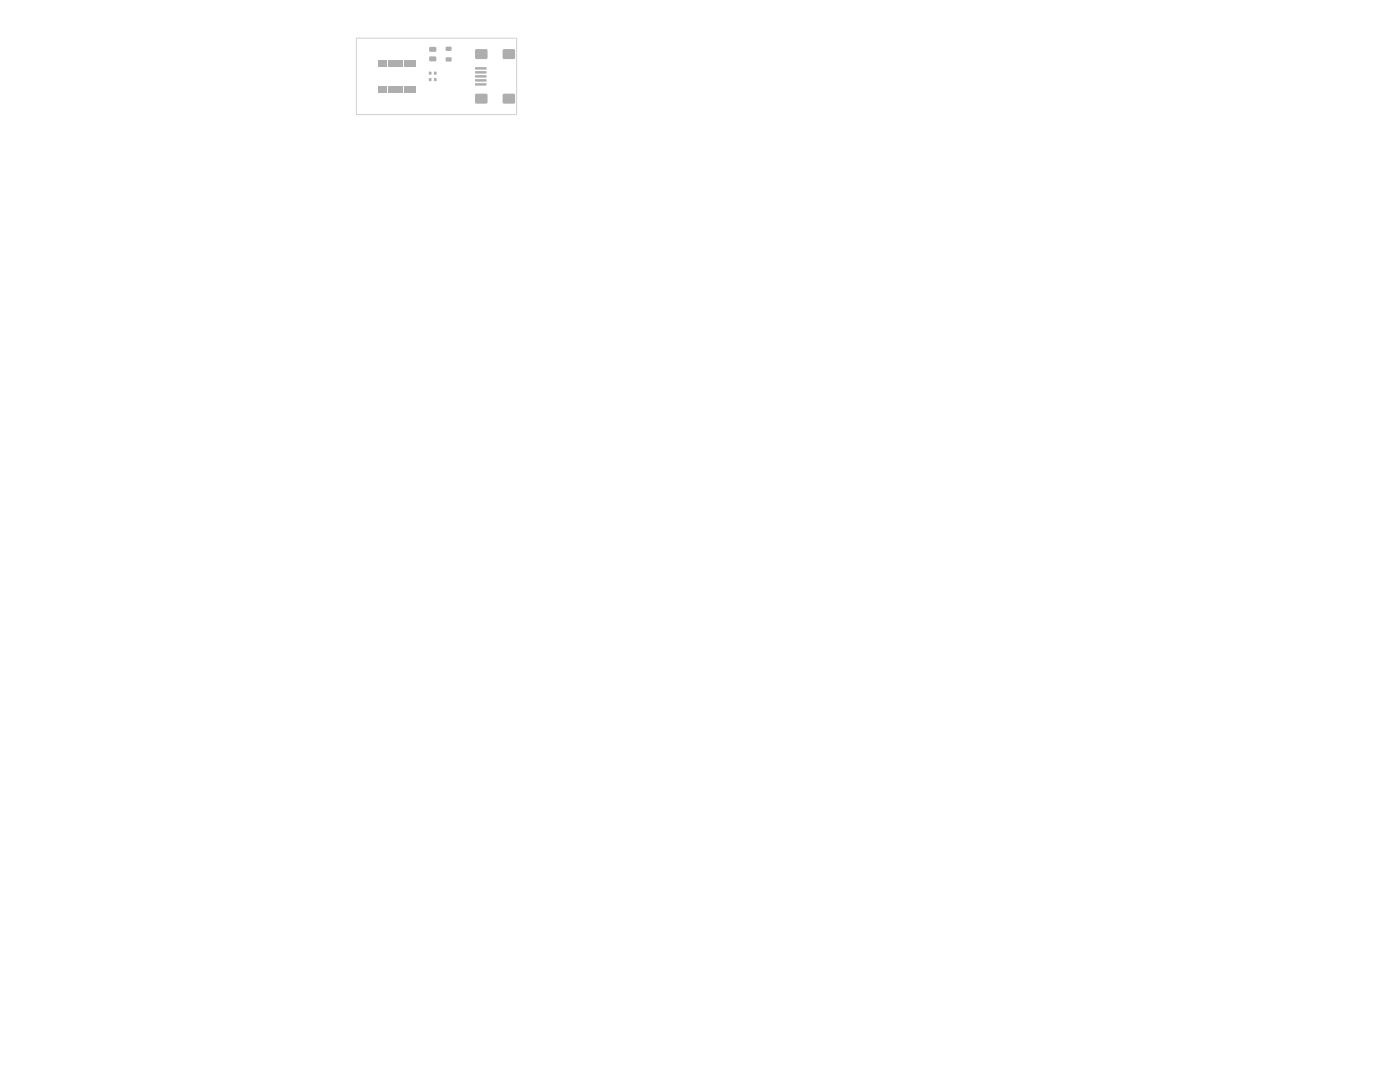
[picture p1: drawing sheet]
<svg xmlns="http://www.w3.org/2000/svg" width="279mm" height="216mm" viewBox="0 0 279 216" stroke-linecap="round" stroke-linejoin="round" font-family="sans-serif">
<g fill="#bbaaa4">
<path d="M85.7 11.3h1.2l.2 .2v.6l-.3 .1h-1l-.2-.2z"/>
<path d="M85.7 9.4h1.2l.2 .2v.6l-.3 .1h-1l-.2-.2z"/>
<path d="M86.6 14.3h.5v.6h-.5z"/>
<path d="M85.6 14.3h.5v.6h-.5z"/>
<path d="M94.8 16.6h2.2l.1 .4-.1 .1h-2.1z"/>
<path d="M94.8 15.8h2.2l.1 .4-.1 .1h-2.1z"/>
<path d="M94.8 15h2.2l.1 .4-.1 .1h-2.1z"/>
<path d="M94.8 14.2h2.2l.1 .4-.1 .1h-2.1z"/>
<path d="M94.8 13.4h2.2l.1 .4-.1 .1h-2.1z"/>
<path d="M94.9 18.7h2.3l.1 .3v1.6l-.3 .1-2.1-.1-.1-.2v-1.4z"/>
<path d="M100.4 18.7h2.3l.1 .3v1.6l-.3 .1-2.1-.1-.1-.2v-1.4z"/>
<path d="M94.9 9.8h2.3l.1 .3v1.6l-.3 .1-2.1-.1-.1-.2v-1.4z"/>
<path d="M100.4 9.8h2.3l.1 .3v1.6l-.3 .1-2.1-.1-.1-.2v-1.4z"/>
<path d="M75.6 17.2h.4v1.2h-.4z"/>
<path d="M76.2 17.2h.4v1.2h-.4z"/>
<path d="M76.8 17.2h.4v1.2h-.4z"/>
<path d="M77.5 17.2h.4v1.2h-.4z"/>
<path d="M78.1 17.2h.4v1.2h-.4z"/>
<path d="M78.7 17.2h.4v1.2h-.4z"/>
<path d="M79.4 17.2h.4v1.2h-.4z"/>
<path d="M80 17.2h.4v1.2h-.4z"/>
<path d="M80.6 17.2h.4v1.2h-.4z"/>
<path d="M81.3 17.2h.4v1.2h-.4z"/>
<path d="M81.9 17.2h.4v1.2h-.4z"/>
<path d="M82.5 17.2h.4v1.2h-.4z"/>
<path d="M82.5 12h.4v1.2h-.4z"/>
<path d="M81.9 12h.4v1.2h-.4z"/>
<path d="M81.3 12h.4v1.2h-.4z"/>
<path d="M80.6 12h.4v1.2h-.4z"/>
<path d="M80 12h.4v1.2h-.4z"/>
<path d="M79.4 12h.4v1.2h-.4z"/>
<path d="M78.7 12h.4v1.2h-.4z"/>
<path d="M78.1 12h.4v1.2h-.4z"/>
<path d="M77.5 12h.4v1.2h-.4z"/>
<path d="M76.8 12h.4v1.2h-.4z"/>
<path d="M76.2 12h.4v1.2h-.4z"/>
<path d="M75.6 12h.4v1.2h-.4z"/>
<path d="M86.6 15.6h.5v.6h-.5z"/>
<path d="M85.6 15.6h.5v.6h-.5z"/>
<path d="M89 9.4l1-.1 .1 .2v.5l-.2 .2h-.8l-.2-.2z"/>
<path d="M89 11.5l1-.1 .1 .2v.6l-.2 .1h-.8l-.2-.2z"/>
</g>
<path d="M71.1 7.6h32v15.3h-32z" fill="none" stroke="#d0d2cd" stroke-width=".2"/>
</svg>
